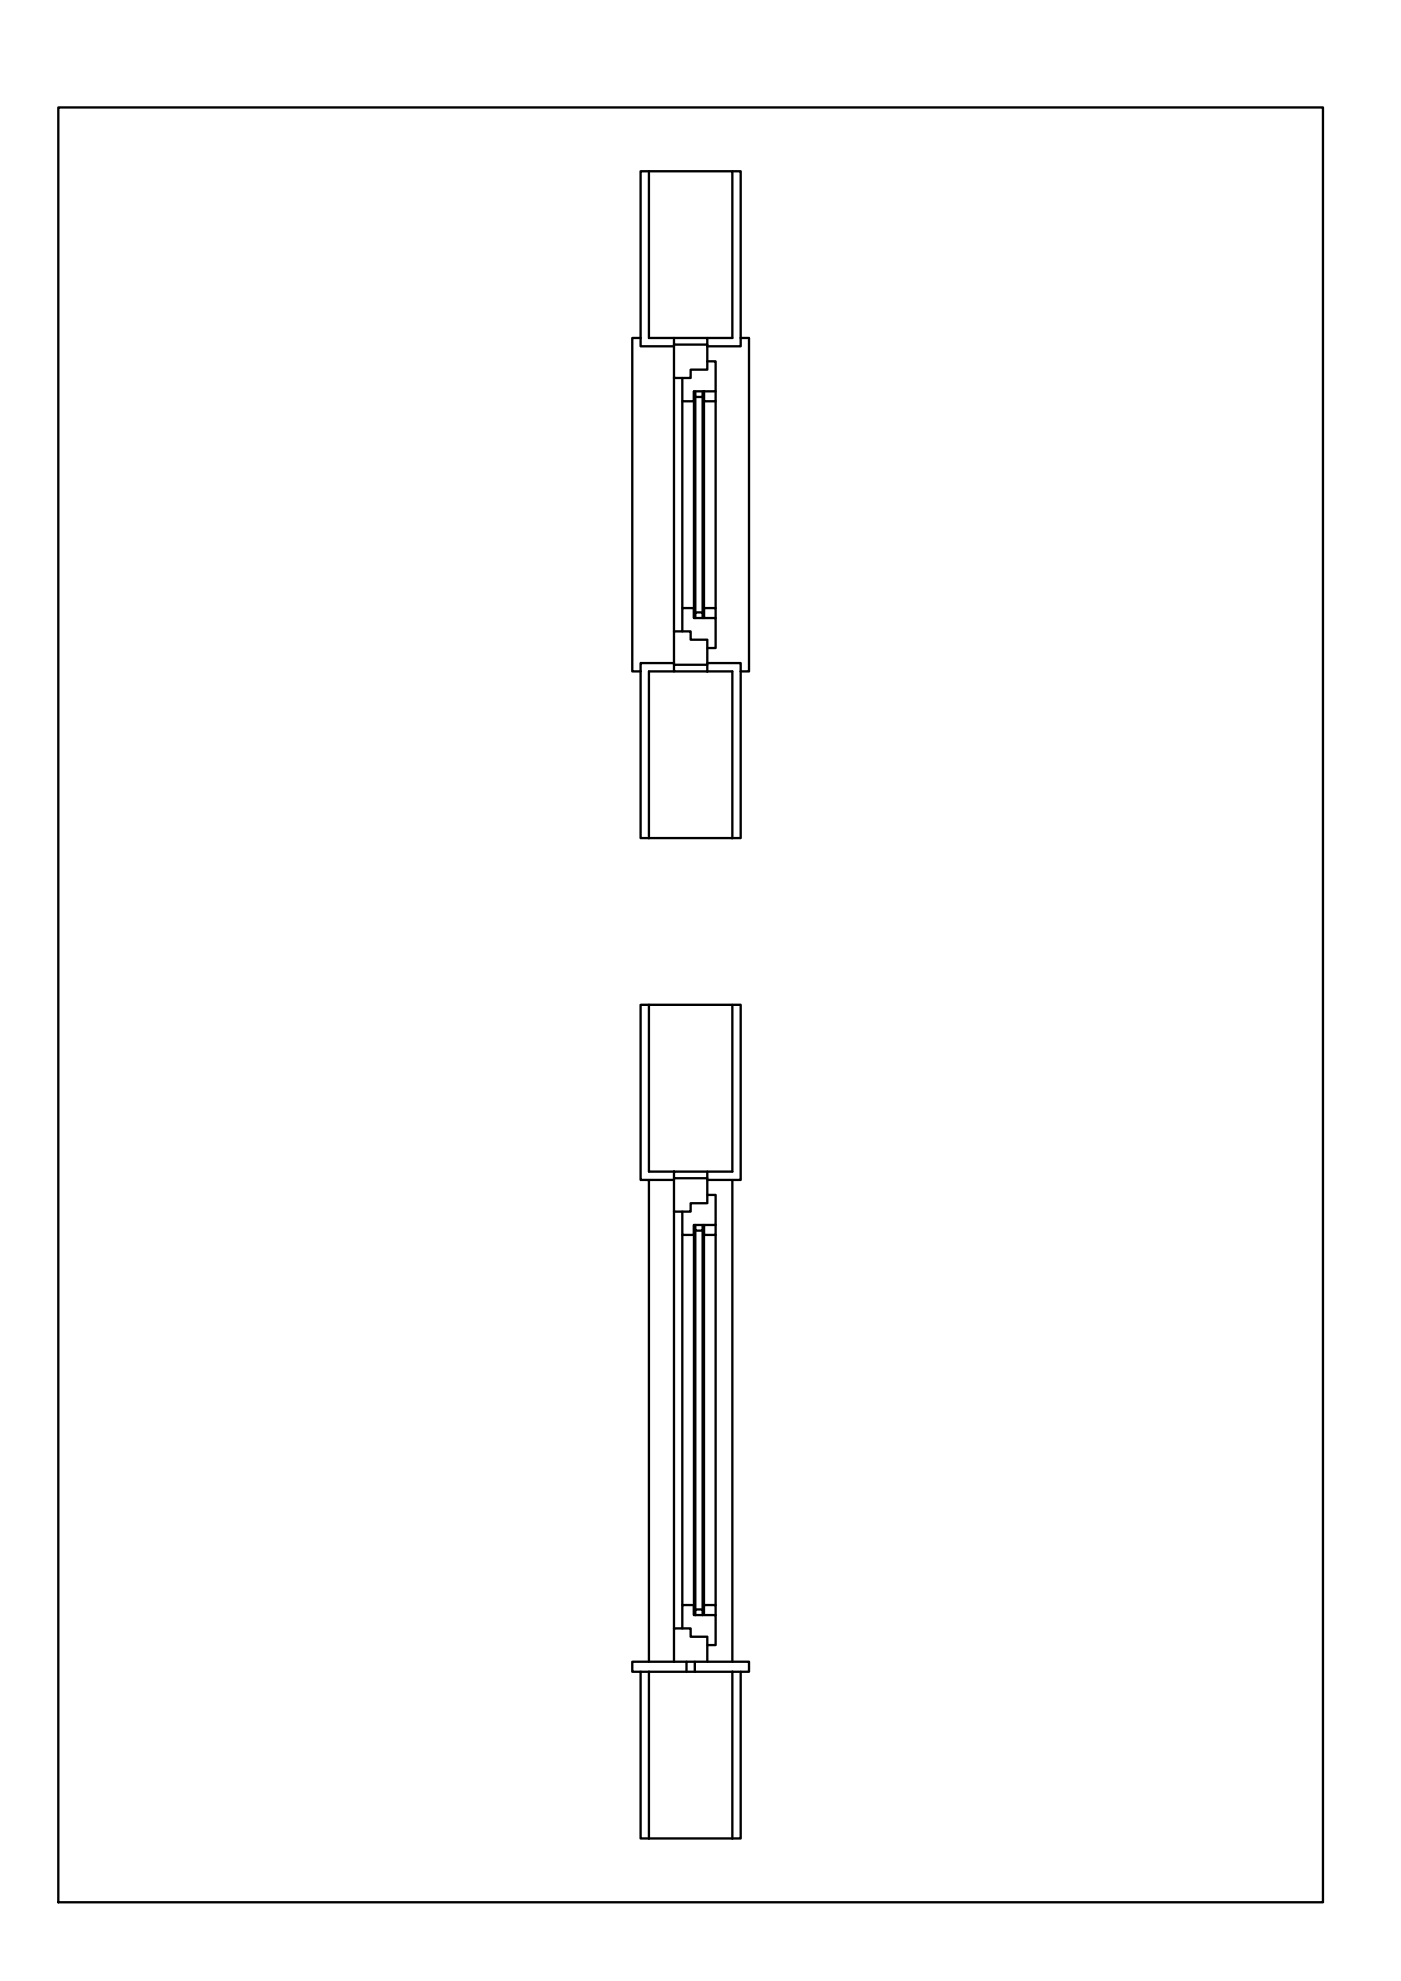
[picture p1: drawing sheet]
<svg xmlns="http://www.w3.org/2000/svg" width="420mm" height="594mm" viewBox="0 0 420 594" stroke-linecap="round" stroke-linejoin="round" font-family="sans-serif">
<!-- layer: Muri -->
<path d="M17.5 32.2h379.3v538.3h-379.3zM202.1 101.4h-7.5v-50h25v50h-7.5M202.1 201.3h-7.5v50h25v-50h-7.5M202.1 351.4h-7.5v-50.1h25v50.1h-7.5M194.6 501.3h25v50h-25z" fill="none" stroke="#000" stroke-width=".7"/>
<!-- layer: Buco e proiez -->
<path d="M204.6 120.3v62.1M214.6 120.3v62.1M194.6 353.9v144.4M219.6 353.9v144.4M204.6 370.3v111M214.6 370.3v111" fill="none" stroke="#000" stroke-width=".7"/>
<!-- layer: Lastre -->
<path d="M192.1 101.4h-2.5v99.9h2.5M222.1 101.4h2.5v99.9h-2.5M202.1 363.4v124.9M194.6 501.3h-5v-3h16.3v3M208.4 501.3v-3h16.2v3h-5" fill="none" stroke="#000" stroke-width=".7"/>
<!-- layer: Controtelaio -->
<path d="M202.1 101.4h10v1.9h-10zM202.1 199.4h10v1.9h-10zM202.1 351.4h10v1.9h-10z" fill="none" stroke="#000" stroke-width=".7"/>
<!-- layer: Telaio -->
<path d="M202.1 103.3v10.1h5v-2.5h5v-7.6M202.1 113.4v75.9M202.1 199.4v-10.1h5v2.5h5v7.6M202.1 353.3v10.1h5v-2.6h5v-7.5M202.1 498.3v-10h5v2.5h5v7.5M205.9 498.3h2.5" fill="none" stroke="#000" stroke-width=".7"/>
<!-- layer: Anta ferma vetro -->
<path d="M211.1 117.4v2.9h3.5v-2.9M212.1 108.4h2.5v9h-6.5v2.9h-3.5v-6.9M204.6 189.3v-6.9h3.5v2.9h6.5v9h-2.5M211.1 185.3v-2.9h3.5v2.9M212.1 358.3h2.5v9.1h-6.5v2.9h-3.5v-6.9M211.1 367.4v2.9h3.5v-2.9M204.6 488.3v-7h3.5v3h6.5v9h-2.5M211.1 484.3v-3h3.5v3" fill="none" stroke="#000" stroke-width=".7"/>
<!-- layer: Lastra vetro e distanziatore -->
<path d="M208.1 117.4v67.9M208.5 117.4v1.6h2.2v-1.6M208.5 119v64.6M210.7 119v64.6M211.1 117.4v67.9M208.5 185.3v-1.7h2.2v1.7M208.1 367.4v116.9M208.5 367.4v1.6h2.2v-1.6M208.5 369v113.6M210.7 369v113.6M211.1 367.4v113.9M208.5 484.3v-1.7h2.2v1.7" fill="none" stroke="#000" stroke-width=".7"/>
<!-- layer: Intonaco -->
<path d="M194.6 51.4h-2.5v52.5h10M219.6 51.4h2.5v52.5h-10M202.1 198.8h-10v52.5h2.5M212.1 198.8h10v52.5h-2.5M194.6 301.3h-2.5v52.6h10M219.6 301.3h2.5v52.6h-10M192.1 501.3v50h2.5M222.1 501.3v50h-2.5" fill="none" stroke="#000" stroke-width=".7"/>
</svg>
